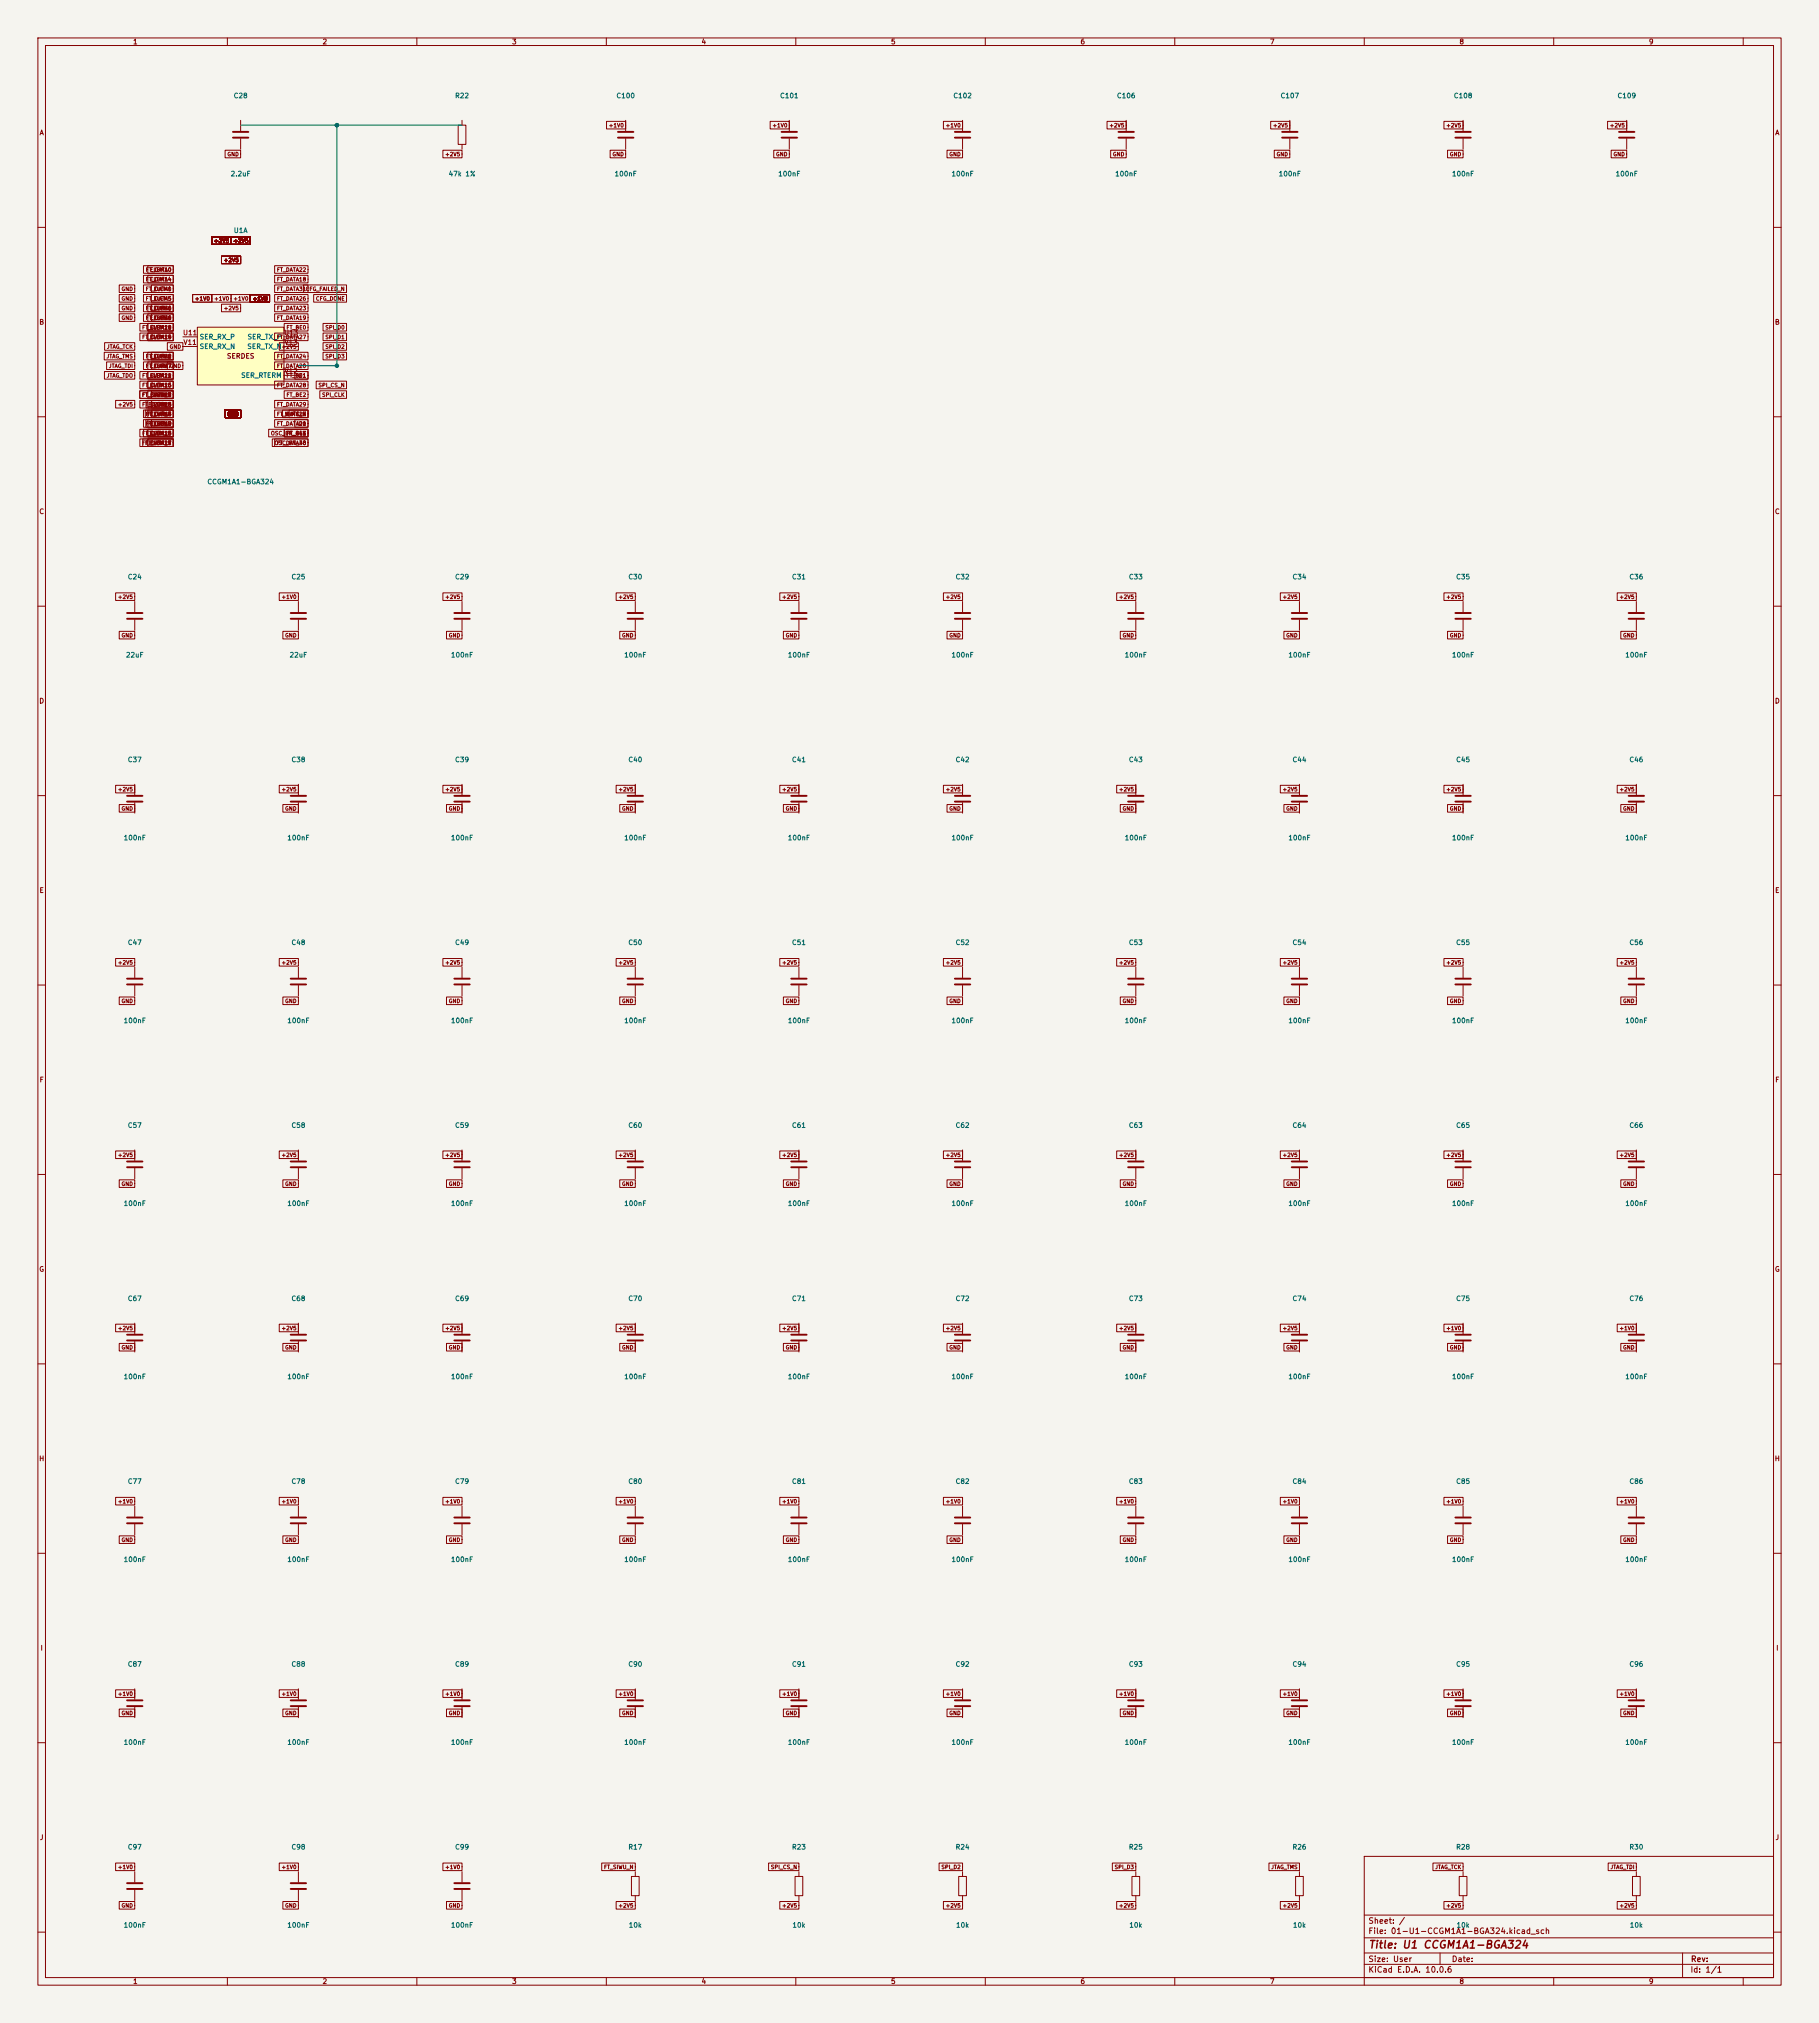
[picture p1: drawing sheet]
<svg xmlns="http://www.w3.org/2000/svg" width="480mm" height="534mm" viewBox="0 0 480 534" stroke-linecap="round" stroke-linejoin="round" font-family="sans-serif">
<defs><g id="words">
<text font-size="2" fill="#840000" x="361" y="514.8">Title: U1 CCGM1A1-BGA324</text>
<g font-size="1.5" fill="#840000">
<text x="361" y="508.2">Sheet: /</text>
<text x="361" y="510.9">File: 01-U1-CCGM1A1-BGA324.kicad_sch</text>
<text x="361" y="521.1">KiCad E.D.A. 10.0.6</text>
<text x="361" y="518.3">Size: User</text>
<text x="383" y="518.3">Date:</text>
<text x="446" y="521.1">Id: 1/1</text>
<text x="446" y="518.2">Rev:</text>
</g>
<g font-size="1.3" fill="#840000">
<text x="35" y="12">1</text>
<text x="85" y="12">2</text>
<text x="135" y="12">3</text>
<text x="185" y="12">4</text>
<text x="235" y="12">5</text>
<text x="285" y="12">6</text>
<text x="335" y="12">7</text>
<text x="385" y="12">8</text>
<text x="435" y="12">9</text>
<text x="10.3" y="36">A</text>
<text x="468.3" y="36">A</text>
<text x="10.2" y="86">B</text>
<text x="468.2" y="86">B</text>
<text x="59.7" y="95">SERDES</text>
<text x="10.2" y="136">C</text>
<text x="468.2" y="136">C</text>
<text x="10.2" y="186">D</text>
<text x="468.2" y="186">D</text>
<text x="10.3" y="236">E</text>
<text x="468.3" y="236">E</text>
<text x="10.3" y="286">F</text>
<text x="468.3" y="286">F</text>
<text x="10.2" y="336">G</text>
<text x="468.2" y="336">G</text>
<text x="10.2" y="386">H</text>
<text x="468.2" y="386">H</text>
<text x="10.6" y="436">I</text>
<text x="468.6" y="436">I</text>
<text x="10.4" y="486">J</text>
<text x="468.4" y="486">J</text>
<text x="35" y="524">1</text>
<text x="85" y="524">2</text>
<text x="135" y="524">3</text>
<text x="185" y="524">4</text>
<text x="235" y="524">5</text>
<text x="285" y="524">6</text>
<text x="335" y="524">7</text>
<text x="385" y="524">8</text>
<text x="435" y="524">9</text>
</g>
<g font-size="1.3" fill="#006464">
<text x="61.5" y="26.2">C28</text>
<text x="119.9" y="26.2">R22</text>
<text x="162.5" y="26.2">C100</text>
<text x="205.7" y="26.2">C101</text>
<text x="251.4" y="26.2">C102</text>
<text x="294.6" y="26.2">C106</text>
<text x="337.8" y="26.2">C107</text>
<text x="383.5" y="26.2">C108</text>
<text x="426.7" y="26.2">C109</text>
<text x="60.7" y="46.8">2.2uF</text>
<text x="118.3" y="46.8">47k 1%</text>
<text x="162" y="46.8">100nF</text>
<text x="205.2" y="46.8">100nF</text>
<text x="250.9" y="46.8">100nF</text>
<text x="294.1" y="46.8">100nF</text>
<text x="337.3" y="46.8">100nF</text>
<text x="383" y="46.8">100nF</text>
<text x="426.2" y="46.8">100nF</text>
<text x="61.6" y="61.8">U1A</text>
<text x="52.6" y="89.9">SER_RX_P</text>
<text x="65.2" y="89.9">SER_TX_P</text>
<text x="52.6" y="92.4">SER_RX_N</text>
<text x="65.1" y="92.4">SER_TX_N</text>
<text x="63.5" y="100">SER_RTERM</text>
<text x="54.6" y="128.1">CCGM1A1-BGA324</text>
<text x="33.6" y="153.2">C24</text>
<text x="76.8" y="153.2">C25</text>
<text x="119.9" y="153.2">C29</text>
<text x="165.7" y="153.2">C30</text>
<text x="208.8" y="153.2">C31</text>
<text x="252" y="153.2">C32</text>
<text x="297.7" y="153.2">C33</text>
<text x="340.9" y="153.2">C34</text>
<text x="384.1" y="153.2">C35</text>
<text x="429.8" y="153.2">C36</text>
<text x="33.1" y="173.8">22uF</text>
<text x="76.3" y="173.8">22uF</text>
<text x="118.9" y="173.8">100nF</text>
<text x="164.6" y="173.8">100nF</text>
<text x="207.8" y="173.8">100nF</text>
<text x="250.9" y="173.8">100nF</text>
<text x="296.7" y="173.8">100nF</text>
<text x="339.8" y="173.8">100nF</text>
<text x="383" y="173.8">100nF</text>
<text x="428.7" y="173.8">100nF</text>
<text x="33.6" y="201.5">C37</text>
<text x="76.8" y="201.5">C38</text>
<text x="119.9" y="201.5">C39</text>
<text x="165.7" y="201.5">C40</text>
<text x="208.8" y="201.5">C41</text>
<text x="252" y="201.5">C42</text>
<text x="297.7" y="201.5">C43</text>
<text x="340.9" y="201.5">C44</text>
<text x="384.1" y="201.5">C45</text>
<text x="429.8" y="201.5">C46</text>
<text x="32.5" y="222.1">100nF</text>
<text x="75.7" y="222.1">100nF</text>
<text x="118.9" y="222.1">100nF</text>
<text x="164.6" y="222.1">100nF</text>
<text x="207.8" y="222.1">100nF</text>
<text x="250.9" y="222.1">100nF</text>
<text x="296.7" y="222.1">100nF</text>
<text x="339.8" y="222.1">100nF</text>
<text x="383" y="222.1">100nF</text>
<text x="428.7" y="222.1">100nF</text>
<text x="33.6" y="249.7">C47</text>
<text x="76.8" y="249.7">C48</text>
<text x="119.9" y="249.7">C49</text>
<text x="165.7" y="249.7">C50</text>
<text x="208.8" y="249.7">C51</text>
<text x="252" y="249.7">C52</text>
<text x="297.7" y="249.7">C53</text>
<text x="340.9" y="249.7">C54</text>
<text x="384.1" y="249.7">C55</text>
<text x="429.8" y="249.7">C56</text>
<text x="32.5" y="270.4">100nF</text>
<text x="75.7" y="270.4">100nF</text>
<text x="118.9" y="270.4">100nF</text>
<text x="164.6" y="270.4">100nF</text>
<text x="207.8" y="270.4">100nF</text>
<text x="250.9" y="270.4">100nF</text>
<text x="296.7" y="270.4">100nF</text>
<text x="339.8" y="270.4">100nF</text>
<text x="383" y="270.4">100nF</text>
<text x="428.7" y="270.4">100nF</text>
<text x="33.6" y="298">C57</text>
<text x="76.8" y="298">C58</text>
<text x="119.9" y="298">C59</text>
<text x="165.7" y="298">C60</text>
<text x="208.8" y="298">C61</text>
<text x="252" y="298">C62</text>
<text x="297.7" y="298">C63</text>
<text x="340.9" y="298">C64</text>
<text x="384.1" y="298">C65</text>
<text x="429.8" y="298">C66</text>
<text x="32.5" y="318.6">100nF</text>
<text x="75.7" y="318.6">100nF</text>
<text x="118.9" y="318.6">100nF</text>
<text x="164.6" y="318.6">100nF</text>
<text x="207.8" y="318.6">100nF</text>
<text x="250.9" y="318.6">100nF</text>
<text x="296.7" y="318.6">100nF</text>
<text x="339.8" y="318.6">100nF</text>
<text x="383" y="318.6">100nF</text>
<text x="428.7" y="318.6">100nF</text>
<text x="33.6" y="343.7">C67</text>
<text x="76.8" y="343.7">C68</text>
<text x="119.9" y="343.7">C69</text>
<text x="165.7" y="343.7">C70</text>
<text x="208.8" y="343.7">C71</text>
<text x="252" y="343.7">C72</text>
<text x="297.7" y="343.7">C73</text>
<text x="340.9" y="343.7">C74</text>
<text x="384.1" y="343.7">C75</text>
<text x="429.8" y="343.7">C76</text>
<text x="32.5" y="364.3">100nF</text>
<text x="75.7" y="364.3">100nF</text>
<text x="118.9" y="364.3">100nF</text>
<text x="164.6" y="364.3">100nF</text>
<text x="207.8" y="364.3">100nF</text>
<text x="250.9" y="364.3">100nF</text>
<text x="296.7" y="364.3">100nF</text>
<text x="339.8" y="364.3">100nF</text>
<text x="383" y="364.3">100nF</text>
<text x="428.7" y="364.3">100nF</text>
<text x="33.6" y="392">C77</text>
<text x="76.8" y="392">C78</text>
<text x="119.9" y="392">C79</text>
<text x="165.7" y="392">C80</text>
<text x="208.8" y="392">C81</text>
<text x="252" y="392">C82</text>
<text x="297.7" y="392">C83</text>
<text x="340.9" y="392">C84</text>
<text x="384.1" y="392">C85</text>
<text x="429.8" y="392">C86</text>
<text x="32.5" y="412.6">100nF</text>
<text x="75.7" y="412.6">100nF</text>
<text x="118.9" y="412.6">100nF</text>
<text x="164.6" y="412.6">100nF</text>
<text x="207.8" y="412.6">100nF</text>
<text x="250.9" y="412.6">100nF</text>
<text x="296.7" y="412.6">100nF</text>
<text x="339.8" y="412.6">100nF</text>
<text x="383" y="412.6">100nF</text>
<text x="428.7" y="412.6">100nF</text>
<text x="33.6" y="440.2">C87</text>
<text x="76.8" y="440.2">C88</text>
<text x="119.9" y="440.2">C89</text>
<text x="165.7" y="440.2">C90</text>
<text x="208.8" y="440.2">C91</text>
<text x="252" y="440.2">C92</text>
<text x="297.7" y="440.2">C93</text>
<text x="340.9" y="440.2">C94</text>
<text x="384.1" y="440.2">C95</text>
<text x="429.8" y="440.2">C96</text>
<text x="32.5" y="460.9">100nF</text>
<text x="75.7" y="460.9">100nF</text>
<text x="118.9" y="460.9">100nF</text>
<text x="164.6" y="460.9">100nF</text>
<text x="207.8" y="460.9">100nF</text>
<text x="250.9" y="460.9">100nF</text>
<text x="296.7" y="460.9">100nF</text>
<text x="339.8" y="460.9">100nF</text>
<text x="383" y="460.9">100nF</text>
<text x="428.7" y="460.9">100nF</text>
<text x="33.6" y="488.5">C97</text>
<text x="76.8" y="488.5">C98</text>
<text x="119.9" y="488.5">C99</text>
<text x="165.7" y="488.5">R17</text>
<text x="208.8" y="488.5">R23</text>
<text x="252" y="488.5">R24</text>
<text x="297.7" y="488.5">R25</text>
<text x="340.9" y="488.5">R26</text>
<text x="384.1" y="488.5">R28</text>
<text x="429.8" y="488.5">R30</text>
<text x="32.5" y="509.1">100nF</text>
<text x="75.7" y="509.1">100nF</text>
<text x="118.9" y="509.1">100nF</text>
<text x="165.8" y="509.1">10k</text>
<text x="209" y="509.1">10k</text>
<text x="252.1" y="509.1">10k</text>
<text x="297.9" y="509.1">10k</text>
<text x="341" y="509.1">10k</text>
<text x="384.2" y="509.1">10k</text>
<text x="429.9" y="509.1">10k</text>
</g>
<g font-size="1.3" fill="#a90000">
<text x="48.2" y="88.8">U11</text>
<text x="74.8" y="88.8">U13</text>
<text x="48.3" y="91.3">V11</text>
<text x="75" y="91.3">V13</text>
<text x="75" y="98.9">V12</text>
</g>
<g font-size="1" fill="#840000">
<text x="160.5" y="33.9">+1V0</text>
<text x="203.7" y="33.9">+1V0</text>
<text x="249.4" y="33.9">+1V0</text>
<text x="292.6" y="33.9">+2V5</text>
<text x="335.8" y="33.9">+2V5</text>
<text x="381.5" y="33.9">+2V5</text>
<text x="424.7" y="33.9">+2V5</text>
<text x="59.9" y="41.5">GND</text>
<text x="117.3" y="41.5">+2V5</text>
<text x="161.5" y="41.5">GND</text>
<text x="204.7" y="41.5">GND</text>
<text x="250.4" y="41.5">GND</text>
<text x="293.6" y="41.5">GND</text>
<text x="336.7" y="41.5">GND</text>
<text x="382.5" y="41.5">GND</text>
<text x="425.6" y="41.5">GND</text>
<text x="56.4" y="64.3">+2V5</text>
<text x="61.5" y="64.3">+2V5</text>
<text x="38.3" y="72">FT_DATA0</text>
<text x="39.5" y="72">ELEM10</text>
<text x="58.9" y="69.4">+2V5</text>
<text x="72.9" y="72">FT_DATA22</text>
<text x="31.9" y="77">GND</text>
<text x="38.3" y="74.5">FT_DATA4</text>
<text x="38.3" y="77">FT_DATA1</text>
<text x="39.5" y="74.5">ELEM14</text>
<text x="40.4" y="77">ELEM0</text>
<text x="72.9" y="77">FT_DATA31CFG_FAILED_N</text>
<text x="72.9" y="74.5">FT_DATA18</text>
<text x="31.9" y="79.6">GND</text>
<text x="31.9" y="82.1">GND</text>
<text x="38.3" y="82.1">FT_DATA6</text>
<text x="38.3" y="79.6">FT_DATA5</text>
<text x="39.5" y="82.1">ELEM30</text>
<text x="40.4" y="82.1">ELEM1</text>
<text x="40.4" y="79.6">ELEM5</text>
<text x="51.3" y="79.6">+1V0</text>
<text x="56.4" y="79.6">+1V0</text>
<text x="58.9" y="82.1">+2V5</text>
<text x="61.5" y="79.6">+1V0</text>
<text x="66.5" y="79.6">+1V0</text>
<text x="72.9" y="79.6">FT_DATA26</text>
<text x="72.9" y="82.1">FT_DATA23</text>
<text x="83.2" y="79.6">CFG_DONE</text>
<text x="31.9" y="84.7">GND</text>
<text x="37.4" y="89.7">FT_DATA14</text>
<text x="37.4" y="87.2">FT_DATA10</text>
<text x="38.3" y="84.7">FT_DATA9</text>
<text x="39.5" y="89.7">ELEM15</text>
<text x="39.5" y="89.7">ELEM29</text>
<text x="39.5" y="84.7">ELEM31</text>
<text x="39.5" y="87.2">ELEM28</text>
<text x="40.4" y="84.7">ELEM6</text>
<text x="44.2" y="87.2">1</text>
<text x="72.9" y="84.7">FT_DATA19</text>
<text x="72.9" y="89.7">FT_DATA27</text>
<text x="75.5" y="87.2">FT_BE0</text>
<text x="85.7" y="87.2">SPI_D0</text>
<text x="85.7" y="89.7">SPI_D1</text>
<text x="28" y="94.8">JTAG_TMS</text>
<text x="28.1" y="92.3">JTAG_TCK</text>
<text x="38.3" y="94.8">FT_DATA2</text>
<text x="39.5" y="94.8">ELEM26</text>
<text x="40.4" y="94.8">ELEM2</text>
<text x="44.6" y="92.3">GND</text>
<text x="72.9" y="94.8">FT_DATA24</text>
<text x="74.2" y="92.3">+2V5</text>
<text x="85.7" y="92.3">SPI_D2</text>
<text x="85.7" y="94.8">SPI_D3</text>
<text x="28" y="99.9">JTAG_TDO</text>
<text x="28.6" y="97.4">JTAG_TDI</text>
<text x="37.4" y="99.9">FT_DATA11</text>
<text x="38.3" y="97.4">FT_DATA7</text>
<text x="39.5" y="99.9">ELEM24</text>
<text x="39.5" y="97.4">ELEM2 GND</text>
<text x="39.5" y="99.9">ELEM12</text>
<text x="40.4" y="97.4">ELEM7</text>
<text x="72.9" y="97.4">FT_DATA20</text>
<text x="75.5" y="99.9">FT_BE1</text>
<text x="78.3" y="99.9">ID1</text>
<text x="31" y="107.5">+2V5</text>
<text x="37.3" y="105">FT_SIWU_N</text>
<text x="37.4" y="105">FT_DATA12</text>
<text x="37.4" y="107.5">FT_DATA16</text>
<text x="37.4" y="102.4">FT_DATA15</text>
<text x="39" y="107.5">FT_OE_N</text>
<text x="39.5" y="105">ELEM22</text>
<text x="39.5" y="107.5">ELEM23</text>
<text x="39.5" y="102.4">ELEM16</text>
<text x="40.4" y="105">ELEM3</text>
<text x="40.4" y="107.5">ELEM8</text>
<text x="43.2" y="102.4">25</text>
<text x="72.9" y="102.4">FT_DATA28</text>
<text x="72.9" y="107.5">FT_DATA29</text>
<text x="75.5" y="105">FT_BE2</text>
<text x="83.9" y="102.4">SPI_CS_N</text>
<text x="84.9" y="105">SPI_CLK</text>
<text x="38.3" y="112.6">FT_DATA8</text>
<text x="38.3" y="110.1">FT_DATA3</text>
<text x="38.8" y="110.1">FT_WR_N</text>
<text x="39" y="112.6">FT_RD_N</text>
<text x="39.5" y="112.6">ELEM19</text>
<text x="39.5" y="110.1">ELEM18</text>
<text x="40.4" y="112.6">ELEM9</text>
<text x="40.4" y="110.1">ELEM4</text>
<text x="59.9" y="110.1">GND</text>
<text x="72.9" y="112.6">FT_DATA21</text>
<text x="72.9" y="110.1">FT_DATA25</text>
<text x="75" y="110.1">MUTE_N</text>
<text x="76.8" y="110.1">MCLK</text>
<text x="78.3" y="112.6">ID0</text>
<text x="37.4" y="115.1">FT_DATA13</text>
<text x="37.4" y="117.7">FT_DATA17</text>
<text x="38.1" y="117.7">FT_RXF_N</text>
<text x="38.3" y="115.1">FT_TXE_N</text>
<text x="39.5" y="115.1">ELEM20</text>
<text x="39.5" y="115.1">ELEM13</text>
<text x="39.5" y="117.7">ELEM17</text>
<text x="43.2" y="117.7">21</text>
<text x="71.4" y="115.1">OSC_EN_441</text>
<text x="72.3" y="117.7">OSC_EN_48</text>
<text x="72.9" y="117.7">FT_DATA30</text>
<text x="75.5" y="115.1">FT_BE3</text>
<text x="77.9" y="115.1">CLK</text>
<text x="31" y="158.3">+2V5</text>
<text x="74.2" y="158.3">+1V0</text>
<text x="117.3" y="158.3">+2V5</text>
<text x="163.1" y="158.3">+2V5</text>
<text x="206.2" y="158.3">+2V5</text>
<text x="249.4" y="158.3">+2V5</text>
<text x="295.1" y="158.3">+2V5</text>
<text x="338.3" y="158.3">+2V5</text>
<text x="381.5" y="158.3">+2V5</text>
<text x="427.2" y="158.3">+2V5</text>
<text x="31.9" y="168.5">GND</text>
<text x="75.1" y="168.5">GND</text>
<text x="118.3" y="168.5">GND</text>
<text x="164" y="168.5">GND</text>
<text x="207.2" y="168.5">GND</text>
<text x="250.4" y="168.5">GND</text>
<text x="296.1" y="168.5">GND</text>
<text x="339.3" y="168.5">GND</text>
<text x="382.5" y="168.5">GND</text>
<text x="428.2" y="168.5">GND</text>
<text x="31" y="209.1">+2V5</text>
<text x="74.2" y="209.1">+2V5</text>
<text x="117.3" y="209.1">+2V5</text>
<text x="163.1" y="209.1">+2V5</text>
<text x="206.2" y="209.1">+2V5</text>
<text x="249.4" y="209.1">+2V5</text>
<text x="295.1" y="209.1">+2V5</text>
<text x="338.3" y="209.1">+2V5</text>
<text x="381.5" y="209.1">+2V5</text>
<text x="427.2" y="209.1">+2V5</text>
<text x="31.9" y="214.2">GND</text>
<text x="75.1" y="214.2">GND</text>
<text x="118.3" y="214.2">GND</text>
<text x="164" y="214.2">GND</text>
<text x="207.2" y="214.2">GND</text>
<text x="250.4" y="214.2">GND</text>
<text x="296.1" y="214.2">GND</text>
<text x="339.3" y="214.2">GND</text>
<text x="382.5" y="214.2">GND</text>
<text x="428.2" y="214.2">GND</text>
<text x="31" y="254.8">+2V5</text>
<text x="74.2" y="254.8">+2V5</text>
<text x="117.3" y="254.8">+2V5</text>
<text x="163.1" y="254.8">+2V5</text>
<text x="206.2" y="254.8">+2V5</text>
<text x="249.4" y="254.8">+2V5</text>
<text x="295.1" y="254.8">+2V5</text>
<text x="338.3" y="254.8">+2V5</text>
<text x="381.5" y="254.8">+2V5</text>
<text x="427.2" y="254.8">+2V5</text>
<text x="31.9" y="265">GND</text>
<text x="75.1" y="265">GND</text>
<text x="118.3" y="265">GND</text>
<text x="164" y="265">GND</text>
<text x="207.2" y="265">GND</text>
<text x="250.4" y="265">GND</text>
<text x="296.1" y="265">GND</text>
<text x="339.3" y="265">GND</text>
<text x="382.5" y="265">GND</text>
<text x="428.2" y="265">GND</text>
<text x="31" y="305.6">+2V5</text>
<text x="74.2" y="305.6">+2V5</text>
<text x="117.3" y="305.6">+2V5</text>
<text x="163.1" y="305.6">+2V5</text>
<text x="206.2" y="305.6">+2V5</text>
<text x="249.4" y="305.6">+2V5</text>
<text x="295.1" y="305.6">+2V5</text>
<text x="338.3" y="305.6">+2V5</text>
<text x="381.5" y="305.6">+2V5</text>
<text x="427.2" y="305.6">+2V5</text>
<text x="31.9" y="313.3">GND</text>
<text x="75.1" y="313.3">GND</text>
<text x="118.3" y="313.3">GND</text>
<text x="164" y="313.3">GND</text>
<text x="207.2" y="313.3">GND</text>
<text x="250.4" y="313.3">GND</text>
<text x="296.1" y="313.3">GND</text>
<text x="339.3" y="313.3">GND</text>
<text x="382.5" y="313.3">GND</text>
<text x="428.2" y="313.3">GND</text>
<text x="31" y="351.4">+2V5</text>
<text x="74.2" y="351.4">+2V5</text>
<text x="117.3" y="351.4">+2V5</text>
<text x="163.1" y="351.4">+2V5</text>
<text x="206.2" y="351.4">+2V5</text>
<text x="249.4" y="351.4">+2V5</text>
<text x="295.1" y="351.4">+2V5</text>
<text x="338.3" y="351.4">+2V5</text>
<text x="381.5" y="351.4">+1V0</text>
<text x="427.2" y="351.4">+1V0</text>
<text x="31.9" y="356.4">GND</text>
<text x="75.1" y="356.4">GND</text>
<text x="118.3" y="356.4">GND</text>
<text x="164" y="356.4">GND</text>
<text x="207.2" y="356.4">GND</text>
<text x="250.4" y="356.4">GND</text>
<text x="296.1" y="356.4">GND</text>
<text x="339.3" y="356.4">GND</text>
<text x="382.5" y="356.4">GND</text>
<text x="428.2" y="356.4">GND</text>
<text x="31" y="397.1">+1V0</text>
<text x="74.2" y="397.1">+1V0</text>
<text x="117.3" y="397.1">+1V0</text>
<text x="163.1" y="397.1">+1V0</text>
<text x="206.2" y="397.1">+1V0</text>
<text x="249.4" y="397.1">+1V0</text>
<text x="295.1" y="397.1">+1V0</text>
<text x="338.3" y="397.1">+1V0</text>
<text x="381.5" y="397.1">+1V0</text>
<text x="427.2" y="397.1">+1V0</text>
<text x="31.9" y="407.2">GND</text>
<text x="75.1" y="407.2">GND</text>
<text x="118.3" y="407.2">GND</text>
<text x="164" y="407.2">GND</text>
<text x="207.2" y="407.2">GND</text>
<text x="250.4" y="407.2">GND</text>
<text x="296.1" y="407.2">GND</text>
<text x="339.3" y="407.2">GND</text>
<text x="382.5" y="407.2">GND</text>
<text x="428.2" y="407.2">GND</text>
<text x="31" y="447.9">+1V0</text>
<text x="74.2" y="447.9">+1V0</text>
<text x="117.3" y="447.9">+1V0</text>
<text x="163.1" y="447.9">+1V0</text>
<text x="206.2" y="447.9">+1V0</text>
<text x="249.4" y="447.9">+1V0</text>
<text x="295.1" y="447.9">+1V0</text>
<text x="338.3" y="447.9">+1V0</text>
<text x="381.5" y="447.9">+1V0</text>
<text x="427.2" y="447.9">+1V0</text>
<text x="31.9" y="453">GND</text>
<text x="75.1" y="453">GND</text>
<text x="118.3" y="453">GND</text>
<text x="164" y="453">GND</text>
<text x="207.2" y="453">GND</text>
<text x="250.4" y="453">GND</text>
<text x="296.1" y="453">GND</text>
<text x="339.3" y="453">GND</text>
<text x="382.5" y="453">GND</text>
<text x="428.2" y="453">GND</text>
<text x="31" y="493.6">+1V0</text>
<text x="74.2" y="493.6">+1V0</text>
<text x="117.3" y="493.6">+1V0</text>
<text x="159.3" y="493.6">FT_SIWU_N</text>
<text x="203.3" y="493.6">SPI_CS_N</text>
<text x="248.3" y="493.6">SPI_D2</text>
<text x="294" y="493.6">SPI_D3</text>
<text x="335.3" y="493.6">JTAG_TMS</text>
<text x="378.6" y="493.6">JTAG_TCK</text>
<text x="424.8" y="493.6">JTAG_TDI</text>
<text x="31.9" y="503.8">GND</text>
<text x="75.1" y="503.8">GND</text>
<text x="118.3" y="503.8">GND</text>
<text x="163.1" y="503.8">+2V5</text>
<text x="206.2" y="503.8">+2V5</text>
<text x="249.4" y="503.8">+2V5</text>
<text x="295.1" y="503.8">+2V5</text>
<text x="338.3" y="503.8">+2V5</text>
<text x="381.5" y="503.8">+2V5</text>
<text x="427.2" y="503.8">+2V5</text>
</g>
</g></defs>
<path d="M0 0h480v534h-480z" fill="#f5f4ef" stroke="#f5f4ef" stroke-width=".26"/>
<g fill="none" stroke="#840000" stroke-width=".26">
<path d="M10 10h460v514h-460zM12 12h456v510h-456zM60 10v2M110 10v2M160 10v2M210 10v2M260 10v2M310 10v2M360 10v2M410 10v2M460 10v2M10 60h2"/>
<path d="M468 60h2M10 110h2M468 110h2M121.9 158.8v2.8M431.8 158.8v2.8M10 160h2M121.9 163.6v2.8M431.8 163.6v2.8M468 160h2M10 210h2M35.6 207v2.8M35.6 211.9v2.7"/>
<path d="M78.7 207v2.8M78.7 211.9v2.7M121.9 207v2.8M121.9 211.9v2.7M468 210h2M10 260h2M468 260h2M10 310h2M254 303.5v2.8M254 308.4v2.8M468 310h2M10 360h2"/>
<path d="M468 360h2M10 410h2M468 410h2M78.7 445.8v2.8M78.7 450.6v2.8M10 460h2M468 460h2M360 490h108v32h-108zM10 510h2M360 518.5h108M360 515.5h108M360 511.5h108"/>
<path d="M360 505.5h108M380 515.5v3M444 515.5v6.5M468 510h2M60 522v2M110 522v2M160 522v2M210 522v2M260 522v2M310 522v2M360 522v2M410 522v2"/>
<path d="M460 522v2"/>
</g>
<g fill="none" stroke="#840000" stroke-width=".51">
<path d="M119.9 161.8h4.1M119.9 163.3h4.1M429.8 161.8h4M429.8 163.3h4M33.5 210.1h4.1M33.5 211.6h4.1M76.7 210.1h4.1M76.7 211.6h4.1M119.9 210.1h4.1M119.9 211.6h4.1M252 306.6h4M252 308.1h4"/>
<path d="M76.7 448.8h4.1M76.7 450.4h4.1"/>
</g>
<path d="M52.1 86.4h22.8v15.2h-22.8z" fill="#ffffc2"/>
<g fill="none" stroke="#840000" stroke-width=".26">
<path d="M59.4 39.7h4.1v2h-4.1zM63.5 31.8v2.8M63.5 36.6v2.8M116.9 39.7h5v2h-5zM120.9 33h2v5.1h-2zM121.9 31.8v1.2M121.9 38.1v1.3M160 32h5.1v2h-5.1zM161 39.7h4.1v2h-4.1zM165.1 31.8v2.8M165.1 36.6v2.8M203.2 32h5.1v2h-5.1z"/>
<path d="M204.2 39.7h4.1v2h-4.1zM208.3 31.8v2.8M208.3 36.6v2.8M248.9 32h5.1v2h-5.1zM249.9 39.7h4.1v2h-4.1zM254 31.8v2.8M254 36.6v2.8M292.1 32h5.1v2h-5.1zM293.1 39.7h4.1v2h-4.1zM297.2 31.8v2.8M297.2 36.6v2.8M335.3 32h5.1v2h-5.1z"/>
<path d="M336.3 39.7h4.1v2h-4.1zM340.4 31.8v2.8M340.4 36.6v2.8M381 32h5.1v2h-5.1zM382 39.7h4.1v2h-4.1zM386.1 31.8v2.8M386.1 36.6v2.8M424.2 32h5.1v2h-5.1zM425.2 39.7h4.1v2h-4.1zM429.3 31.8v2.8M429.3 36.6v2.8M31.5 75.2h4.1v2h-4.1z"/>
<path d="M31.5 77.8h4.1v2h-4.1zM37.9 70.1h7.8v2h-7.8zM37.9 72.7h7.8v2h-7.8zM37.9 75.2h7.8v2h-7.8zM37.9 77.8h7.8v2h-7.8zM39 70.1h6.7v2h-6.7zM39 72.7h6.7v2h-6.7zM40 75.2h5.7v2h-5.7zM40 77.8h5.7v2h-5.7zM50.8 77.8h5.1v2h-5.1zM55.9 62.5h5.1v2h-5.1zM55.9 77.8h5.1v2h-5.1z"/>
<path d="M58.4 67.6h5.1v2h-5.1zM61 77.8h5v2h-5zM61 62.5h5v2h-5zM66.1 77.8h5v2h-5zM72.5 70.1h8.8v2h-8.8zM72.5 77.8h8.8v2h-8.8zM72.5 75.2h8.8v2h-8.8zM72.5 72.7h8.8v2h-8.8zM80.1 75.2h11.3v2h-11.3zM82.8 77.8h8.6v2h-8.6zM27.5 93h8.1v2h-8.1zM27.6 98.1h8v2h-8z"/>
<path d="M27.6 90.5h8v2h-8zM28.1 95.5h7.5v2h-7.5zM31.5 80.3h4.1v2h-4.1zM31.5 82.8h4.1v2h-4.1zM36.9 87.9h8.8v2h-8.8zM36.9 98.1h8.8v2h-8.8zM36.9 85.4h8.8v2h-8.8zM37.9 95.5h7.8v2h-7.8zM37.9 93h7.8v2h-7.8zM37.9 80.3h7.8v2h-7.8zM37.9 82.8h7.8v2h-7.8zM39 98.1h6.7v2h-6.7z"/>
<path d="M39 95.5h6.7v2h-6.7zM39 87.9h6.7v2h-6.7zM39 93h6.7v2h-6.7zM39 80.3h6.7v2h-6.7zM39 82.8h6.7v2h-6.7zM39 85.4h6.7v2h-6.7zM40 95.5h5.7v2h-5.7zM40 93h5.7v2h-5.7zM40 80.3h5.7v2h-5.7zM40 82.8h5.7v2h-5.7zM44.2 95.5h4.1v2h-4.1zM44.2 90.5h4.1v2h-4.1z"/>
<path d="M48.3 88.9h3.8M48.3 91.5h3.8M52.1 86.4h22.8v15.2h-22.8zM58.4 80.3h5.1v2h-5.1zM72.5 82.8h8.8v2h-8.8zM72.5 95.5h8.8v2h-8.8zM72.5 80.3h8.8v2h-8.8zM72.5 93h8.8v2h-8.8zM72.5 87.9h8.8v2h-8.8zM73.7 90.5h5v2h-5zM74.9 88.9h3.8M74.9 91.5h3.8"/>
<path d="M74.9 99.1h3.8M75 85.4h6.3v2h-6.3zM75 98.1h6.3v2h-6.3zM77.8 98.1h3.5v2h-3.5zM85.2 85.4h6.2v2h-6.2zM85.2 87.9h6.2v2h-6.2zM85.2 90.5h6.2v2h-6.2zM85.2 93h6.2v2h-6.2zM30.5 105.7h5.1v2h-5.1zM36.9 103.2h8.8v2h-8.8zM36.9 105.7h8.8v2h-8.8zM36.9 113.3h8.8v2h-8.8z"/>
<path d="M36.9 115.9h8.8v2h-8.8zM36.9 100.6h8.8v2h-8.8zM37.7 115.9h8v2h-8zM37.9 113.3h7.8v2h-7.8zM37.9 110.8h7.8v2h-7.8zM37.9 108.2h7.8v2h-7.8zM38.3 108.2h7.4v2h-7.4zM38.5 110.8h7.2v2h-7.2zM38.5 105.7h7.2v2h-7.2zM39 110.8h6.7v2h-6.7zM39 113.3h6.7v2h-6.7zM39 103.2h6.7v2h-6.7z"/>
<path d="M39 105.7h6.7v2h-6.7zM39 115.9h6.7v2h-6.7zM39 108.2h6.7v2h-6.7zM39 100.6h6.7v2h-6.7zM40 103.2h5.7v2h-5.7zM40 110.8h5.7v2h-5.7zM40 108.2h5.7v2h-5.7zM40 105.7h5.7v2h-5.7zM59.4 108.2h4.1v2h-4.1zM70.9 113.3h10.4v2h-10.4zM71.8 115.9h9.5v2h-9.5zM72.5 115.9h8.8v2h-8.8z"/>
<path d="M72.5 100.6h8.8v2h-8.8zM72.5 105.7h8.8v2h-8.8zM72.5 110.8h8.8v2h-8.8zM72.5 108.2h8.8v2h-8.8zM74.6 108.2h6.7v2h-6.7zM75 103.2h6.3v2h-6.3zM75 113.3h6.3v2h-6.3zM76.3 108.2h5v2h-5zM77.8 110.8h3.5v2h-3.5zM83.4 100.6h8v2h-8zM84.4 103.2h7v2h-7zM30.5 156.5h5.1v2h-5.1z"/>
<path d="M35.6 158.8v2.8M73.7 156.5h5v2h-5zM78.7 158.8v2.8M116.9 156.5h5v2h-5zM162.6 156.5h5v2h-5zM167.6 158.8v2.8M205.8 156.5h5v2h-5zM210.8 158.8v2.8M248.9 156.5h5.1v2h-5.1zM254 158.8v2.8M294.7 156.5h5v2h-5zM299.7 158.8v2.8"/>
<path d="M337.8 156.5h5.1v2h-5.1zM342.9 158.8v2.8M381 156.5h5.1v2h-5.1zM386.1 158.8v2.8M426.7 156.5h5.1v2h-5.1zM31.5 166.7h4.1v2h-4.1zM35.6 163.6v2.8M74.6 166.7h4.1v2h-4.1zM78.7 163.6v2.8M117.8 166.7h4.1v2h-4.1zM163.5 166.7h4.1v2h-4.1zM167.6 163.6v2.8"/>
<path d="M206.7 166.7h4.1v2h-4.1zM210.8 163.6v2.8M249.9 166.7h4.1v2h-4.1zM254 163.6v2.8M295.6 166.7h4.1v2h-4.1zM299.7 163.6v2.8M338.8 166.7h4.1v2h-4.1zM342.9 163.6v2.8M382 166.7h4.1v2h-4.1zM386.1 163.6v2.8M427.7 166.7h4.1v2h-4.1zM30.5 207.3h5.1v2h-5.1z"/>
<path d="M31.5 212.4h4.1v2h-4.1zM73.7 207.3h5v2h-5zM74.6 212.4h4.1v2h-4.1zM116.9 207.3h5v2h-5zM117.8 212.4h4.1v2h-4.1zM162.6 207.3h5v2h-5zM163.5 212.4h4.1v2h-4.1zM167.6 207v2.8M167.6 211.9v2.7M205.8 207.3h5v2h-5zM206.7 212.4h4.1v2h-4.1zM210.8 207v2.8"/>
<path d="M210.8 211.9v2.7M248.9 207.3h5.1v2h-5.1zM249.9 212.4h4.1v2h-4.1zM254 207v2.8M254 211.9v2.7M294.7 207.3h5v2h-5zM295.6 212.4h4.1v2h-4.1zM299.7 207v2.8M299.7 211.9v2.7M337.8 207.3h5.1v2h-5.1zM338.8 212.4h4.1v2h-4.1zM342.9 207v2.8"/>
<path d="M342.9 211.9v2.7M381 207.3h5.1v2h-5.1zM382 212.4h4.1v2h-4.1zM386.1 207v2.8M386.1 211.9v2.7M426.7 207.3h5.1v2h-5.1zM427.7 212.4h4.1v2h-4.1zM431.8 207v2.8M431.8 211.9v2.7M30.5 253h5.1v2h-5.1zM35.6 255.3v2.8M73.7 253h5v2h-5z"/>
<path d="M78.7 255.3v2.8M116.9 253h5v2h-5zM121.9 255.3v2.8M162.6 253h5v2h-5zM167.6 255.3v2.8M205.8 253h5v2h-5zM210.8 255.3v2.8M248.9 253h5.1v2h-5.1zM254 255.3v2.8M294.7 253h5v2h-5zM299.7 255.3v2.8M337.8 253h5.1v2h-5.1z"/>
<path d="M342.9 255.3v2.8M381 253h5.1v2h-5.1zM386.1 255.3v2.8M426.7 253h5.1v2h-5.1zM431.8 255.3v2.8M31.5 263.2h4.1v2h-4.1zM35.6 260.1v2.8M74.6 263.2h4.1v2h-4.1zM78.7 260.1v2.8M117.8 263.2h4.1v2h-4.1zM121.9 260.1v2.8M163.5 263.2h4.1v2h-4.1z"/>
<path d="M167.6 260.1v2.8M206.7 263.2h4.1v2h-4.1zM210.8 260.1v2.8M249.9 263.2h4.1v2h-4.1zM254 260.1v2.8M295.6 263.2h4.1v2h-4.1zM299.7 260.1v2.8M338.8 263.2h4.1v2h-4.1zM342.9 260.1v2.8M382 263.2h4.1v2h-4.1zM386.1 260.1v2.8M427.7 263.2h4.1v2h-4.1z"/>
<path d="M431.8 260.1v2.8M30.5 303.8h5.1v2h-5.1zM31.5 311.4h4.1v2h-4.1zM35.6 303.5v2.8M35.6 308.4v2.8M73.7 303.8h5v2h-5zM74.6 311.4h4.1v2h-4.1zM78.7 303.5v2.8M78.7 308.4v2.8M116.9 303.8h5v2h-5zM117.8 311.4h4.1v2h-4.1zM121.9 303.5v2.8"/>
<path d="M121.9 308.4v2.8M162.6 303.8h5v2h-5zM163.5 311.4h4.1v2h-4.1zM167.6 303.5v2.8M167.6 308.4v2.8M205.8 303.8h5v2h-5zM206.7 311.4h4.1v2h-4.1zM210.8 303.5v2.8M210.8 308.4v2.8M248.9 303.8h5.1v2h-5.1zM249.9 311.4h4.1v2h-4.1zM294.7 303.8h5v2h-5z"/>
<path d="M295.6 311.4h4.1v2h-4.1zM299.7 303.5v2.8M299.7 308.4v2.8M337.8 303.8h5.1v2h-5.1zM338.8 311.4h4.1v2h-4.1zM342.9 303.5v2.8M342.9 308.4v2.8M381 303.8h5.1v2h-5.1zM382 311.4h4.1v2h-4.1zM386.1 303.5v2.8M386.1 308.4v2.8M426.7 303.8h5.1v2h-5.1z"/>
<path d="M427.7 311.4h4.1v2h-4.1zM431.8 303.5v2.8M431.8 308.4v2.8M30.5 349.5h5.1v2h-5.1zM31.5 354.6h4.1v2h-4.1zM35.6 349.3v2.8M35.6 354.1v2.8M73.7 349.5h5v2h-5zM74.6 354.6h4.1v2h-4.1zM78.7 349.3v2.8M78.7 354.1v2.8M116.9 349.5h5v2h-5z"/>
<path d="M117.8 354.6h4.1v2h-4.1zM121.9 349.3v2.8M121.9 354.1v2.8M162.6 349.5h5v2h-5zM163.5 354.6h4.1v2h-4.1zM167.6 349.3v2.8M167.6 354.1v2.8M205.8 349.5h5v2h-5zM206.7 354.6h4.1v2h-4.1zM210.8 349.3v2.8M210.8 354.1v2.8M248.9 349.5h5.1v2h-5.1z"/>
<path d="M249.9 354.6h4.1v2h-4.1zM254 349.3v2.8M254 354.1v2.8M294.7 349.5h5v2h-5zM295.6 354.6h4.1v2h-4.1zM299.7 349.3v2.8M299.7 354.1v2.8M337.8 349.5h5.1v2h-5.1zM338.8 354.6h4.1v2h-4.1zM342.9 349.3v2.8M342.9 354.1v2.8M381 349.5h5.1v2h-5.1z"/>
<path d="M382 354.6h4.1v2h-4.1zM386.1 349.3v2.8M386.1 354.1v2.8M426.7 349.5h5.1v2h-5.1zM427.7 354.6h4.1v2h-4.1zM431.8 349.3v2.8M431.8 354.1v2.8M30.5 395.3h5.1v2h-5.1zM35.6 397.5v2.8M73.7 395.3h5v2h-5zM78.7 397.5v2.8M116.9 395.3h5v2h-5z"/>
<path d="M121.9 397.5v2.8M162.6 395.3h5v2h-5zM167.6 397.5v2.8M205.8 395.3h5v2h-5zM210.8 397.5v2.8M248.9 395.3h5.1v2h-5.1zM254 397.5v2.8M294.7 395.3h5v2h-5zM299.7 397.5v2.8M337.8 395.3h5.1v2h-5.1zM342.9 397.5v2.8M381 395.3h5.1v2h-5.1z"/>
<path d="M386.1 397.5v2.8M426.7 395.3h5.1v2h-5.1zM431.8 397.5v2.8M31.5 405.4h4.1v2h-4.1zM35.6 402.4v2.7M74.6 405.4h4.1v2h-4.1zM78.7 402.4v2.7M117.8 405.4h4.1v2h-4.1zM121.9 402.4v2.7M163.5 405.4h4.1v2h-4.1zM167.6 402.4v2.7M206.7 405.4h4.1v2h-4.1z"/>
<path d="M210.8 402.4v2.7M249.9 405.4h4.1v2h-4.1zM254 402.4v2.7M295.6 405.4h4.1v2h-4.1zM299.7 402.4v2.7M338.8 405.4h4.1v2h-4.1zM342.9 402.4v2.7M382 405.4h4.1v2h-4.1zM386.1 402.4v2.7M427.7 405.4h4.1v2h-4.1zM431.8 402.4v2.7M30.5 446.1h5.1v2h-5.1z"/>
<path d="M31.5 451.1h4.1v2h-4.1zM35.6 445.8v2.8M35.6 450.6v2.8M73.7 446.1h5v2h-5zM74.6 451.1h4.1v2h-4.1zM116.9 446.1h5v2h-5zM117.8 451.1h4.1v2h-4.1zM121.9 445.8v2.8M121.9 450.6v2.8M162.6 446.1h5v2h-5zM163.5 451.1h4.1v2h-4.1zM167.6 445.8v2.8"/>
<path d="M167.6 450.6v2.8M205.8 446.1h5v2h-5zM206.7 451.1h4.1v2h-4.1zM210.8 445.8v2.8M210.8 450.6v2.8M248.9 446.1h5.1v2h-5.1zM249.9 451.1h4.1v2h-4.1zM254 445.8v2.8M254 450.6v2.8M294.7 446.1h5v2h-5zM295.6 451.1h4.1v2h-4.1zM299.7 445.8v2.8"/>
<path d="M299.7 450.6v2.8M337.8 446.1h5.1v2h-5.1zM338.8 451.1h4.1v2h-4.1zM342.9 445.8v2.8M342.9 450.6v2.8M381 446.1h5.1v2h-5.1zM382 451.1h4.1v2h-4.1zM386.1 445.8v2.8M386.1 450.6v2.8M426.7 446.1h5.1v2h-5.1zM427.7 451.1h4.1v2h-4.1zM431.8 445.8v2.8"/>
<path d="M431.8 450.6v2.8M30.5 491.8h5.1v2h-5.1zM35.6 494v2.8M35.6 498.9v2.8M73.7 491.8h5v2h-5zM78.7 494v2.8M78.7 498.9v2.8M116.9 491.8h5v2h-5zM121.9 494v2.8M121.9 498.9v2.8M158.8 491.8h8.8v2h-8.8zM166.6 495.3h2.1v5.1h-2.1z"/>
<path d="M167.6 494v1.3M202.8 491.8h8v2h-8zM209.8 495.3h2v5.1h-2zM210.8 494v1.3M247.8 491.8h6.2v2h-6.2zM253 495.3h2v5.1h-2zM254 494v1.3M293.5 491.8h6.2v2h-6.2zM298.7 495.3h2v5.1h-2zM299.7 494v1.3M334.8 491.8h8.1v2h-8.1zM341.9 495.3h2v5.1h-2z"/>
<path d="M342.9 494v1.3M378.1 491.8h8v2h-8zM385.1 495.3h2v5.1h-2zM386.1 494v1.3M424.4 491.8h7.4v2h-7.4zM430.8 495.3h2v5.1h-2zM431.8 494v1.3M31.5 501.9h4.1v2h-4.1zM74.6 501.9h4.1v2h-4.1zM117.8 501.9h4.1v2h-4.1zM162.6 501.9h5v2h-5zM167.6 500.4v1.3"/>
<path d="M205.8 501.9h5v2h-5zM210.8 500.4v1.3M248.9 501.9h5.1v2h-5.1zM254 500.4v1.3M294.7 501.9h5v2h-5zM299.7 500.4v1.3M337.8 501.9h5.1v2h-5.1zM342.9 500.4v1.3M381 501.9h5.1v2h-5.1zM386.1 500.4v1.3M426.7 501.9h5.1v2h-5.1zM431.8 500.4v1.3"/>
</g>
<g fill="none" stroke="#840000" stroke-width=".51">
<path d="M61.5 34.8h4M61.5 36.3h4M163.1 34.8h4M163.1 36.3h4M206.2 34.8h4.1M206.2 36.3h4.1M252 34.8h4M252 36.3h4M295.1 34.8h4.1M295.1 36.3h4.1M338.3 34.8h4.1M338.3 36.3h4.1"/>
<path d="M384 34.8h4.1M384 36.3h4.1M427.2 34.8h4.1M427.2 36.3h4.1M33.5 161.8h4.1M33.5 163.3h4.1M76.7 161.8h4.1M76.7 163.3h4.1M165.6 161.8h4.1M165.6 163.3h4.1M208.8 161.8h4.1M208.8 163.3h4.1"/>
<path d="M252 161.8h4M252 163.3h4M297.7 161.8h4.1M297.7 163.3h4.1M340.9 161.8h4M340.9 163.3h4M384 161.8h4.1M384 163.3h4.1M165.6 210.1h4.1M165.6 211.6h4.1M208.8 210.1h4.1M208.8 211.6h4.1"/>
<path d="M252 210.1h4M252 211.6h4M297.7 210.1h4.1M297.7 211.6h4.1M340.9 210.1h4M340.9 211.6h4M384 210.1h4.1M384 211.6h4.1M429.8 210.1h4M429.8 211.6h4M33.5 258.3h4.1M33.5 259.9h4.1"/>
<path d="M76.7 258.3h4.1M76.7 259.9h4.1M119.9 258.3h4.1M119.9 259.9h4.1M165.6 258.3h4.1M165.6 259.9h4.1M208.8 258.3h4.1M208.8 259.9h4.1M252 258.3h4M252 259.9h4M297.7 258.3h4.1M297.7 259.9h4.1"/>
<path d="M340.9 258.3h4M340.9 259.9h4M384 258.3h4.1M384 259.9h4.1M429.8 258.3h4M429.8 259.9h4M33.5 306.6h4.1M33.5 308.1h4.1M76.7 306.6h4.1M76.7 308.1h4.1M119.9 306.6h4.1M119.9 308.1h4.1"/>
<path d="M165.6 306.6h4.1M165.6 308.1h4.1M208.8 306.6h4.1M208.8 308.1h4.1M297.7 306.6h4.1M297.7 308.1h4.1M340.9 306.6h4M340.9 308.1h4M384 306.6h4.1M384 308.1h4.1M429.8 306.6h4M429.8 308.1h4"/>
<path d="M33.5 352.3h4.1M33.5 353.8h4.1M76.7 352.3h4.1M76.7 353.8h4.1M119.9 352.3h4.1M119.9 353.8h4.1M165.6 352.3h4.1M165.6 353.8h4.1M208.8 352.3h4.1M208.8 353.8h4.1M252 352.3h4M252 353.8h4"/>
<path d="M297.7 352.3h4.1M297.7 353.8h4.1M340.9 352.3h4M340.9 353.8h4M384 352.3h4.1M384 353.8h4.1M429.8 352.3h4M429.8 353.8h4M33.5 400.6h4.1M33.5 402.1h4.1M76.7 400.6h4.1M76.7 402.1h4.1"/>
<path d="M119.9 400.6h4.1M119.9 402.1h4.1M165.6 400.6h4.1M165.6 402.1h4.1M208.8 400.6h4.1M208.8 402.1h4.1M252 400.6h4M252 402.1h4M297.7 400.6h4.1M297.7 402.1h4.1M340.9 400.6h4M340.9 402.1h4"/>
<path d="M384 400.6h4.1M384 402.1h4.1M429.8 400.6h4M429.8 402.1h4M33.5 448.8h4.1M33.5 450.4h4.1M119.9 448.8h4.1M119.9 450.4h4.1M165.6 448.8h4.1M165.6 450.4h4.1M208.8 448.8h4.1M208.8 450.4h4.1"/>
<path d="M252 448.8h4M252 450.4h4M297.7 448.8h4.1M297.7 450.4h4.1M340.9 448.8h4M340.9 450.4h4M384 448.8h4.1M384 450.4h4.1M429.8 448.8h4M429.8 450.4h4M33.5 497.1h4.1M33.5 498.6h4.1"/>
<path d="M76.7 497.1h4.1M76.7 498.6h4.1M119.9 497.1h4.1M119.9 498.6h4.1"/>
</g>
<path d="M63.5 33h58.4M88.9 33v63.5h-10.2" fill="none" stroke="#009600" stroke-width=".26"/>
<g fill="#009600" stroke="#009600" stroke-width=".26">
<circle cx="88.9" cy="96.5" r=".46"/>
<circle cx="88.9" cy="33" r=".46"/>
</g>
<use href="#words"/>
</svg>
